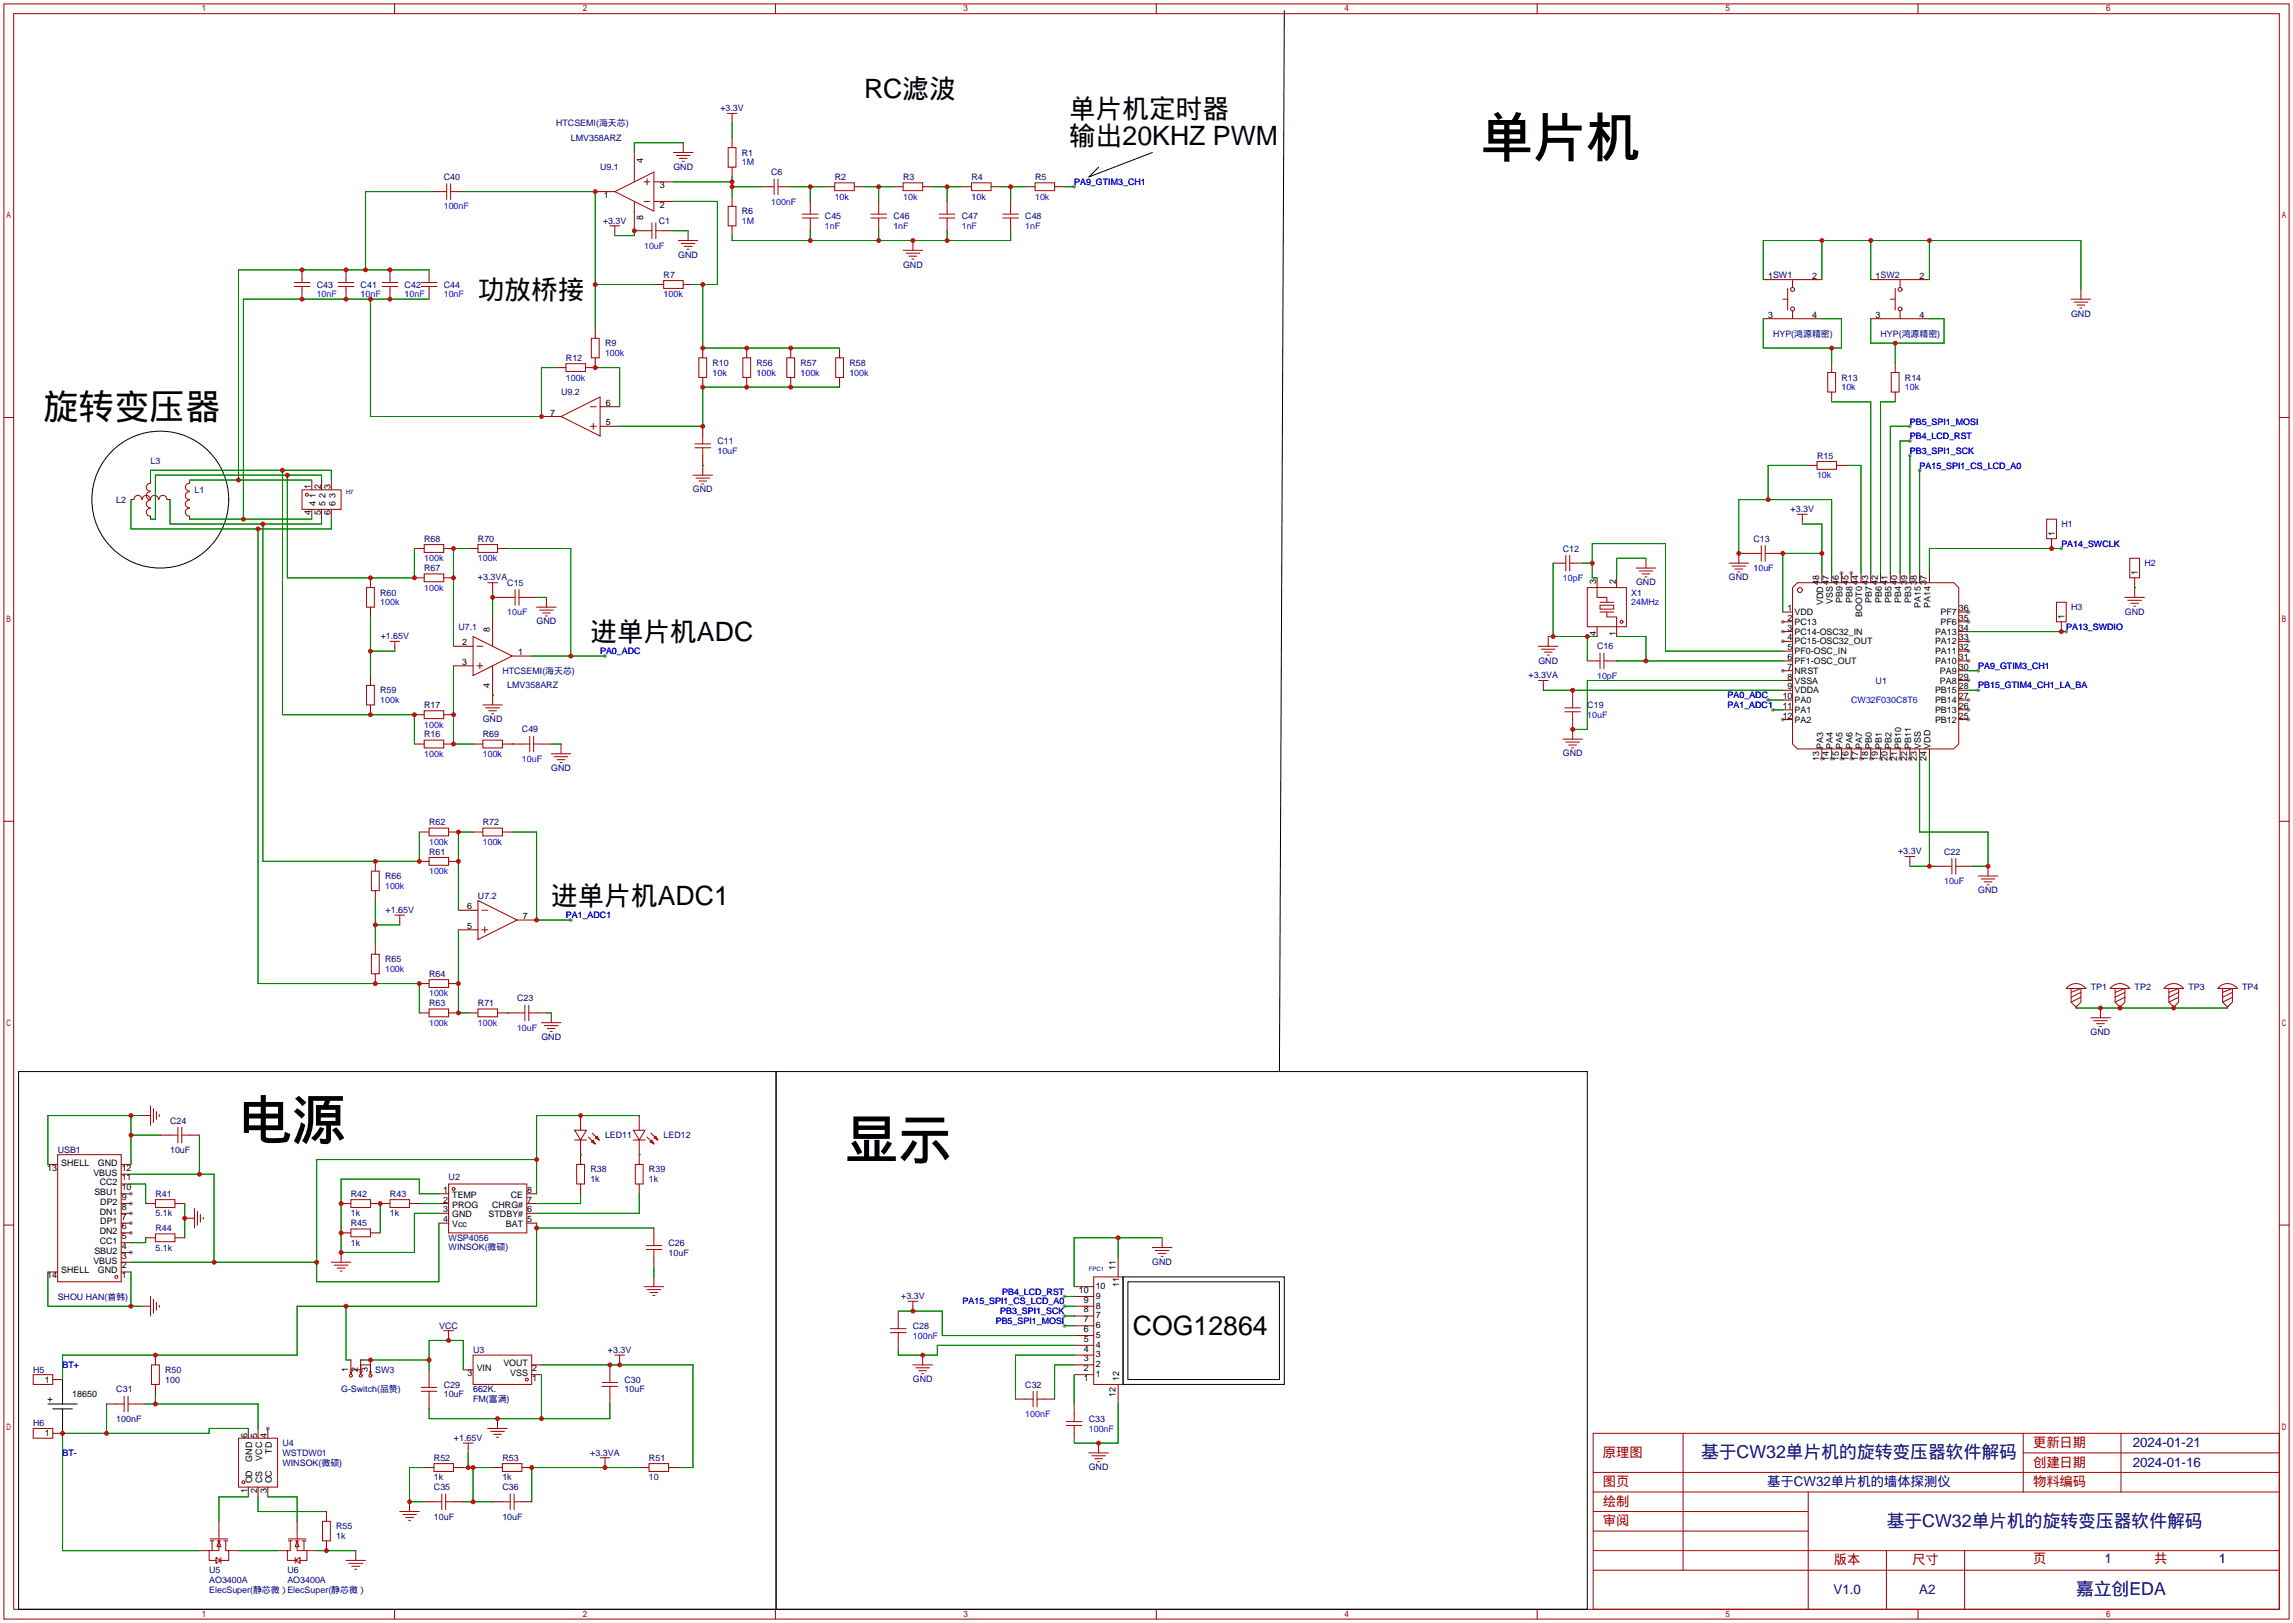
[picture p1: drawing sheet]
<svg xmlns="http://www.w3.org/2000/svg" width="596mm" height="422mm" viewBox="0 0 596 422" stroke-linecap="round" stroke-linejoin="round" font-family="sans-serif">
<defs><g id="words">
<g font-size="13.9">
<text x="384.6" y="40.7">单片机</text>
<text x="62" y="295.9">电源</text>
<text x="219.5" y="301">显示</text>
</g>
<text font-size="9.2" x="11.2" y="108.9">旋转变压器</text>
<g font-size="6.9">
<text x="224.5" y="25.5">RC滤波</text>
<text x="277.9" y="30.6">单片机定时器</text>
<text x="277.9" y="37.5">输出20KHZ PWM</text>
<text x="124.2" y="77.6">功放桥接</text>
<text x="153.4" y="166.5">进单片机ADC</text>
<text x="143.3" y="235.1">进单片机ADC1</text>
<text x="294.4" y="346.8">COG12864</text>
</g>
<g font-size="4.6" fill="#000080">
<text x="442.1" y="378.8">基于CW32单片机的旋转变压器软件解码</text>
<text x="490.3" y="396.6">基于CW32单片机的旋转变压器软件解码</text>
<text x="539.5" y="414.4">嘉立创EDA</text>
</g>
<g font-size="3.5" fill="#a00000">
<text x="528.3" y="375.9">更新日期</text>
<text x="416.6" y="378.5">原理图</text>
<text x="528.3" y="381">创建日期</text>
<text x="416.6" y="386.1">图页</text>
<text x="528.3" y="386.1">物料编码</text>
<text x="416.6" y="391.2">绘制</text>
<text x="416.6" y="396.3">审阅</text>
<text x="476.6" y="406.4">版本</text>
<text x="496.9" y="406.4">尺寸</text>
<text x="528.3" y="406.2">页</text>
<text x="559.8" y="406.2">共</text>
</g>
<g font-size="3.5" fill="#000080">
<text x="554.2" y="375.9">2024-01-21</text>
<text x="554.2" y="381">2024-01-16</text>
<text x="459.2" y="386.1">基于CW32单片机的墙体探测仪</text>
<text x="546.9" y="406.2">1</text>
<text x="576.6" y="406.2">1</text>
<text x="476.5" y="414">V1.0</text>
<text x="498.8" y="414">A2</text>
</g>
<g font-size="2.3" fill="#000080">
<text x="187.2" y="28.9">+3.3V</text>
<text x="144.5" y="32.8">HTCSEMI(海天芯)</text>
<text x="148.3" y="36.6">LMV358ARZ</text>
<text x="192.8" y="40.4">R1</text>
<text x="115.3" y="46.8">C40</text>
<text x="156" y="44.2">U9.1</text>
<text x="175" y="44.1">GND</text>
<text x="200.4" y="45.5">C6</text>
<text x="216.9" y="46.8">R2</text>
<text x="234.7" y="46.8">R3</text>
<text x="252.5" y="46.8">R4</text>
<text x="269" y="46.8">R5</text>
<text x="156.7" y="58.1">+3.3V</text>
<text x="171.2" y="58.2">C1</text>
<text x="192.8" y="55.7">R6</text>
<text x="214.4" y="56.9">C45</text>
<text x="232.2" y="56.9">C46</text>
<text x="249.9" y="56.9">C47</text>
<text x="266.4" y="56.9">C48</text>
<text x="176.3" y="67">GND</text>
<text x="234.7" y="69.5">GND</text>
<text x="82.3" y="74.7">C43</text>
<text x="93.7" y="74.7">C41</text>
<text x="105.2" y="74.7">C42</text>
<text x="115.3" y="74.7">C44</text>
<text x="172.5" y="72.2">R7</text>
<text x="538.2" y="82.2">GND</text>
<text x="157.2" y="90">R9</text>
<text x="460.8" y="87.4">HYP(鸿源精密)</text>
<text x="488.7" y="87.4">HYP(鸿源精密)</text>
<text x="147.1" y="93.8">R12</text>
<text x="185.2" y="95">R10</text>
<text x="196.6" y="95">R56</text>
<text x="208" y="95">R57</text>
<text x="220.7" y="95">R58</text>
<text x="478.5" y="98.9">R13</text>
<text x="495" y="98.9">R14</text>
<text x="145.8" y="102.7">U9.2</text>
<text x="186.4" y="115.4">C11</text>
<text x="472.2" y="119.2">R15</text>
<text x="39.1" y="120.4">L3</text>
<text x="30.2" y="130.6">L2</text>
<text x="50.5" y="128.1">L1</text>
<text x="180.1" y="127.9">GND</text>
<text x="465.3" y="133">+3.3V</text>
<text x="535.7" y="137">H1</text>
<text x="110.2" y="140.8">R68</text>
<text x="124.2" y="140.8">R70</text>
<text x="406.1" y="143.3">C12</text>
<text x="455.7" y="140.8">C13</text>
<text x="110.2" y="148.4">R67</text>
<text x="557.3" y="147.1">H2</text>
<text x="98.8" y="154.7">R60</text>
<text x="124.2" y="150.8">+3.3VA</text>
<text x="131.8" y="152.2">C15</text>
<text x="423.9" y="154.7">X1</text>
<text x="425.2" y="152.1">GND</text>
<text x="449.3" y="150.8">GND</text>
<text x="538.2" y="158.5">H3</text>
<text x="552.2" y="159.7">GND</text>
<text x="98.9" y="166">+1.65V</text>
<text x="119.1" y="163.6">U7.1</text>
<text x="139.4" y="162.2">GND</text>
<text x="399.8" y="172.4">GND</text>
<text x="415" y="168.7">C16</text>
<text x="130.6" y="175.1">HTCSEMI(海天芯)</text>
<text x="131.8" y="178.9">LMV358ARZ</text>
<text x="397.2" y="176.2">+3.3VA</text>
<text x="487.4" y="177.6">U1</text>
<text x="98.8" y="180.1">R59</text>
<text x="110.2" y="183.9">R17</text>
<text x="412.5" y="183.9">C19</text>
<text x="110.2" y="191.6">R16</text>
<text x="125.5" y="187.6">GND</text>
<text x="125.5" y="191.6">R69</text>
<text x="135.6" y="190.3">C49</text>
<text x="406.1" y="196.5">GND</text>
<text x="143.2" y="200.3">GND</text>
<text x="111.5" y="214.4">R62</text>
<text x="125.5" y="214.4">R72</text>
<text x="493.3" y="221.9">+3.3V</text>
<text x="111.5" y="222">R61</text>
<text x="505.2" y="222">C22</text>
<text x="100.1" y="228.4">R66</text>
<text x="124.2" y="233.5">U7.2</text>
<text x="514.1" y="232.1">GND</text>
<text x="100.2" y="237.2">+1.65V</text>
<text x="100.1" y="250">R65</text>
<text x="111.5" y="253.8">R64</text>
<text x="543.3" y="257.1">TP1</text>
<text x="554.7" y="257.1">TP2</text>
<text x="568.7" y="257.1">TP3</text>
<text x="582.7" y="257.1">TP4</text>
<text x="111.5" y="261.4">R63</text>
<text x="124.2" y="261.4">R71</text>
<text x="134.4" y="260.1">C23</text>
<text x="543.3" y="268.9">GND</text>
<text x="140.7" y="270.2">GND</text>
<text x="44.2" y="291.9">C24</text>
<text x="15" y="299.5">USB1</text>
<text x="44.2" y="299.5">10uF</text>
<text x="157.2" y="295.7">LED11</text>
<text x="172.5" y="295.7">LED12</text>
<text x="153.4" y="304.6">R38</text>
<text x="168.7" y="304.6">R39</text>
<text x="40.4" y="310.9">R41</text>
<text x="91.2" y="310.9">R42</text>
<text x="101.3" y="310.9">R43</text>
<text x="116.6" y="306.6">U2</text>
<text x="153.4" y="307.1">1k</text>
<text x="168.7" y="307.1">1k</text>
<text x="40.4" y="316">5.1k</text>
<text x="91.2" y="316">1k</text>
<text x="101.3" y="316">1k</text>
<text x="40.4" y="319.8">R44</text>
<text x="91.2" y="318.6">R45</text>
<text x="91.2" y="323.6">1k</text>
<text x="116.6" y="322.3">WSP4056</text>
<text x="173.7" y="323.6">C26</text>
<text x="40.4" y="324.9">5.1k</text>
<text x="116.6" y="324.8">WINSOK(微硕)</text>
<text x="173.7" y="326.2">10uF</text>
<text x="299.4" y="328.6">GND</text>
<text x="15" y="337.6">SHOU HAN(首韩)</text>
<text x="234.2" y="337.5">+3.3V</text>
<text x="114.1" y="345.2">VCC</text>
<text x="237.2" y="345.2">C28</text>
<text x="122.9" y="351.6">U3</text>
<text x="158" y="351.5">+3.3V</text>
<text x="8.6" y="356.6">H5</text>
<text x="42.9" y="356.7">R50</text>
<text x="42.9" y="359.2">100</text>
<text x="97.5" y="356.7">SW3</text>
<text x="162.3" y="359.2">C30</text>
<text x="237.2" y="359.1">GND</text>
<text x="30.2" y="361.7">C31</text>
<text x="88.6" y="361.7">G-Switch(品赞)</text>
<text x="115.3" y="360.5">C29</text>
<text x="115.3" y="363">10uF</text>
<text x="122.9" y="364.3">FM(富满)</text>
<text x="122.9" y="361.7">662K.</text>
<text x="162.3" y="361.7">10uF</text>
<text x="266.4" y="360.5">C32</text>
<text x="8.6" y="370.6">H6</text>
<text x="30.2" y="369.4">100nF</text>
<text x="283" y="369.4">C33</text>
<text x="73.4" y="375.6">U4</text>
<text x="118" y="374.3">+1.65V</text>
<text x="73.4" y="380.7">WINSOK(微硕)</text>
<text x="73.4" y="378.2">WSTDW01</text>
<text x="112.8" y="379.5">R52</text>
<text x="130.6" y="379.5">R53</text>
<text x="153.4" y="378.1">+3.3VA</text>
<text x="168.7" y="379.5">R51</text>
<text x="282.9" y="381.9">GND</text>
<text x="112.8" y="387.1">C35</text>
<text x="112.8" y="384.6">1k</text>
<text x="130.6" y="387.1">C36</text>
<text x="130.6" y="384.6">1k</text>
<text x="168.7" y="384.6">10</text>
<text x="112.8" y="394.8">10uF</text>
<text x="130.6" y="394.8">10uF</text>
<text x="87.4" y="397.3">R55</text>
<text x="87.4" y="399.8">1k</text>
<text x="54.4" y="413.7">ElecSuper(静芯微）ElecSuper(静芯微）</text>
<text x="54.4" y="411.2">AO3400A</text>
<text x="54.4" y="408.7">U5</text>
<text x="74.7" y="411.2">AO3400A</text>
<text x="74.7" y="408.7">U6</text>
</g>
<g font-size="2.3">
<text x="167.2" y="42.5" transform="rotate(-90 167.2 42.5)">4</text>
<text x="157" y="51.4">1</text>
<text x="171.4" y="48.9">3</text>
<text x="171.4" y="53.9">2</text>
<text x="167.2" y="57.2" transform="rotate(-90 167.2 57.2)">8</text>
<text x="459.5" y="72.4">1SW1</text>
<text x="470.9" y="72.4">2</text>
<text x="487.4" y="72.4">1SW2</text>
<text x="498.9" y="72.4">2</text>
<text x="459.5" y="82.6">3</text>
<text x="470.9" y="82.6">4</text>
<text x="487.4" y="82.6">3</text>
<text x="498.9" y="82.6">4</text>
<text x="143" y="108">7</text>
<text x="157.5" y="105.4">6</text>
<text x="157.5" y="110.5">5</text>
<text x="80.8" y="127.1" transform="rotate(-90 80.8 127.1)">1</text>
<text x="82.1" y="131.4" transform="rotate(-90 82.1 131.4)">4</text>
<text x="82.1" y="129.5" transform="rotate(-90 82.1 129.5)">1</text>
<text x="83.3" y="127.1" transform="rotate(-90 83.3 127.1)">2</text>
<text x="84.6" y="131.4" transform="rotate(-90 84.6 131.4)">5</text>
<text x="84.6" y="129.5" transform="rotate(-90 84.6 129.5)">2</text>
<text x="85.9" y="127.1" transform="rotate(-90 85.9 127.1)">3</text>
<text x="87.1" y="131.4" transform="rotate(-90 87.1 131.4)">6</text>
<text x="87.1" y="129.5" transform="rotate(-90 87.1 129.5)">3</text>
<text x="80.8" y="133.7" transform="rotate(-90 80.8 133.7)">4</text>
<text x="83.3" y="133.7" transform="rotate(-90 83.3 133.7)">5</text>
<text x="85.9" y="133.7" transform="rotate(-90 85.9 133.7)">6</text>
<text x="534" y="139.2" transform="rotate(-90 534 139.2)">1</text>
<text x="555.5" y="149.4" transform="rotate(-90 555.5 149.4)">1</text>
<text x="414.8" y="151.6" transform="rotate(-90 414.8 151.6)">3</text>
<text x="419.9" y="151.6" transform="rotate(-90 419.9 151.6)">2</text>
<text x="472.7" y="151.9" transform="rotate(-90 472.7 151.9)">48</text>
<text x="475.3" y="151.9" transform="rotate(-90 475.3 151.9)">47</text>
<text x="477.8" y="151.9" transform="rotate(-90 477.8 151.9)">46</text>
<text x="480.4" y="151.9" transform="rotate(-90 480.4 151.9)">45</text>
<text x="482.9" y="151.9" transform="rotate(-90 482.9 151.9)">44</text>
<text x="485.4" y="151.9" transform="rotate(-90 485.4 151.9)">43</text>
<text x="488" y="151.9" transform="rotate(-90 488 151.9)">42</text>
<text x="490.5" y="151.9" transform="rotate(-90 490.5 151.9)">41</text>
<text x="493.1" y="151.9" transform="rotate(-90 493.1 151.9)">40</text>
<text x="495.6" y="151.9" transform="rotate(-90 495.6 151.9)">39</text>
<text x="498.1" y="151.9" transform="rotate(-90 498.1 151.9)">38</text>
<text x="500.7" y="151.9" transform="rotate(-90 500.7 151.9)">37</text>
<text x="464.6" y="161.3">2</text>
<text x="464.6" y="158.8">1</text>
<text x="466.3" y="159.8">VDD</text>
<text x="473.8" y="157.3" transform="rotate(-90 473.8 157.3)">VDD</text>
<text x="476.3" y="157" transform="rotate(-90 476.3 157)">VSS</text>
<text x="478.8" y="156.7" transform="rotate(-90 478.8 156.7)">PB9</text>
<text x="481.4" y="156.7" transform="rotate(-90 481.4 156.7)">PB8</text>
<text x="483.9" y="160.2" transform="rotate(-90 483.9 160.2)">BOOT0</text>
<text x="486.5" y="156.7" transform="rotate(-90 486.5 156.7)">PB7</text>
<text x="489" y="156.7" transform="rotate(-90 489 156.7)">PB6</text>
<text x="491.5" y="156.7" transform="rotate(-90 491.5 156.7)">PB5</text>
<text x="494.1" y="156.7" transform="rotate(-90 494.1 156.7)">PB4</text>
<text x="496.6" y="156.7" transform="rotate(-90 496.6 156.7)">PB3</text>
<text x="499.2" y="158" transform="rotate(-90 499.2 158)">PA15</text>
<text x="501.7" y="158" transform="rotate(-90 501.7 158)">PA14</text>
<text x="504.3" y="159.8">PF7</text>
<text x="509" y="158.8">36</text>
<text x="509" y="161.3">35</text>
<text x="536.5" y="160.8" transform="rotate(-90 536.5 160.8)">1</text>
<text x="120.1" y="167.7">2</text>
<text x="127.3" y="164.3" transform="rotate(-90 127.3 164.3)">8</text>
<text x="414.8" y="165.1" transform="rotate(-90 414.8 165.1)">4</text>
<text x="419.9" y="165.1" transform="rotate(-90 419.9 165.1)">1</text>
<text x="464.6" y="166.4">4</text>
<text x="464.6" y="163.9">3</text>
<text x="466.3" y="167.4">PC15-OSC32_OUT</text>
<text x="466.3" y="164.9">PC14-OSC32_IN</text>
<text x="466.3" y="162.3">PC13</text>
<text x="502.9" y="164.9">PA13</text>
<text x="502.9" y="167.4">PA12</text>
<text x="504.3" y="162.3">PF6</text>
<text x="509" y="163.9">34</text>
<text x="509" y="166.4">33</text>
<text x="120.1" y="172.7">3</text>
<text x="134.6" y="170.2">1</text>
<text x="464.6" y="171.5">6</text>
<text x="464.6" y="168.9">5</text>
<text x="466.3" y="172.5">PF1-OSC_OUT</text>
<text x="466.3" y="170">PF0-OSC_IN</text>
<text x="502.9" y="170">PA11</text>
<text x="502.9" y="172.5">PA10</text>
<text x="509" y="168.9">32</text>
<text x="509" y="171.5">31</text>
<text x="127.3" y="178.8" transform="rotate(-90 127.3 178.8)">4</text>
<text x="464.6" y="179.1">9</text>
<text x="464.6" y="176.6">8</text>
<text x="464.6" y="174">7</text>
<text x="466.3" y="177.6">VSSA</text>
<text x="466.3" y="175">NRST</text>
<text x="504.1" y="175">PA9</text>
<text x="504.1" y="177.6">PA8</text>
<text x="509" y="174">30</text>
<text x="509" y="176.6">29</text>
<text x="509" y="179.1">28</text>
<text x="463.3" y="184.2">11</text>
<text x="463.3" y="181.6">10</text>
<text x="466.3" y="185.2">PA1</text>
<text x="466.3" y="182.7">PA0</text>
<text x="466.3" y="180.1">VDDA</text>
<text x="502.9" y="180.1">PB15</text>
<text x="502.9" y="182.7">PB14</text>
<text x="502.9" y="185.2">PB13</text>
<text x="509" y="181.6">27</text>
<text x="509" y="184.2">26</text>
<text x="463.3" y="186.7">12</text>
<text x="466.3" y="187.7">PA2</text>
<text x="502.9" y="187.7">PB12</text>
<text x="509" y="186.7">25</text>
<text x="472.7" y="197.6" transform="rotate(-90 472.7 197.6)">13</text>
<text x="473.8" y="194.5" transform="rotate(-90 473.8 194.5)">PA3</text>
<text x="475.3" y="197.6" transform="rotate(-90 475.3 197.6)">14</text>
<text x="476.3" y="194.5" transform="rotate(-90 476.3 194.5)">PA4</text>
<text x="477.8" y="197.6" transform="rotate(-90 477.8 197.6)">15</text>
<text x="478.8" y="194.5" transform="rotate(-90 478.8 194.5)">PA5</text>
<text x="480.4" y="197.6" transform="rotate(-90 480.4 197.6)">16</text>
<text x="481.4" y="194.5" transform="rotate(-90 481.4 194.5)">PA6</text>
<text x="482.9" y="197.6" transform="rotate(-90 482.9 197.6)">17</text>
<text x="483.9" y="194.5" transform="rotate(-90 483.9 194.5)">PA7</text>
<text x="485.4" y="197.6" transform="rotate(-90 485.4 197.6)">18</text>
<text x="486.5" y="194.5" transform="rotate(-90 486.5 194.5)">PB0</text>
<text x="488" y="197.6" transform="rotate(-90 488 197.6)">19</text>
<text x="489" y="194.5" transform="rotate(-90 489 194.5)">PB1</text>
<text x="490.5" y="197.6" transform="rotate(-90 490.5 197.6)">20</text>
<text x="491.5" y="194.5" transform="rotate(-90 491.5 194.5)">PB2</text>
<text x="493.1" y="197.6" transform="rotate(-90 493.1 197.6)">21</text>
<text x="494.1" y="194.5" transform="rotate(-90 494.1 194.5)">PB10</text>
<text x="495.6" y="197.6" transform="rotate(-90 495.6 197.6)">22</text>
<text x="496.6" y="194.5" transform="rotate(-90 496.6 194.5)">PB11</text>
<text x="498.1" y="197.6" transform="rotate(-90 498.1 197.6)">23</text>
<text x="499.2" y="194.5" transform="rotate(-90 499.2 194.5)">VSS</text>
<text x="500.7" y="197.6" transform="rotate(-90 500.7 197.6)">24</text>
<text x="501.7" y="194.5" transform="rotate(-90 501.7 194.5)">VDD</text>
<text x="121.4" y="236.2">6</text>
<text x="135.9" y="238.8">7</text>
<text x="121.4" y="241.3">5</text>
<text x="12.3" y="304.1">13</text>
<text x="15.9" y="302.9">SHELL</text>
<text x="24.3" y="305.4">VBUS</text>
<text x="25.4" y="302.9">GND</text>
<text x="31.6" y="304.1">12</text>
<text x="24.5" y="310.5">SBU1</text>
<text x="25.9" y="307.9">CC2</text>
<text x="31.6" y="311.7">9</text>
<text x="31.6" y="309.2">10</text>
<text x="31.6" y="306.7">11</text>
<text x="115.2" y="309.9">1</text>
<text x="117.5" y="311.2">TEMP</text>
<text x="132.8" y="311.2">CE</text>
<text x="137" y="309.9">8</text>
<text x="25.9" y="315.6">DN1</text>
<text x="26.1" y="313">DP2</text>
<text x="31.6" y="316.8">7</text>
<text x="31.6" y="314.3">8</text>
<text x="115.2" y="312.4">2</text>
<text x="115.2" y="315">3</text>
<text x="115.2" y="317.5">4</text>
<text x="117.5" y="313.7">PROG</text>
<text x="117.5" y="316.3">GND</text>
<text x="127" y="316.3">STDBY#</text>
<text x="127.9" y="313.7">CHRG#</text>
<text x="137" y="317.5">5</text>
<text x="137" y="315">6</text>
<text x="137" y="312.4">7</text>
<text x="25.9" y="323.2">CC1</text>
<text x="25.9" y="320.6">DN2</text>
<text x="26.1" y="318.1">DP1</text>
<text x="31.6" y="321.9">5</text>
<text x="31.6" y="319.4">6</text>
<text x="117.5" y="318.8">Vcc</text>
<text x="131.5" y="318.8">BAT</text>
<text x="24.3" y="328.3">VBUS</text>
<text x="24.5" y="325.7">SBU2</text>
<text x="31.6" y="329.5">2</text>
<text x="31.6" y="327">3</text>
<text x="31.6" y="324.4">4</text>
<text x="289.9" y="330" transform="rotate(-90 289.9 330)">11</text>
<text x="12.3" y="332.1">14</text>
<text x="15.9" y="330.8">SHELL</text>
<text x="25.4" y="330.8">GND</text>
<text x="31.6" y="332.1">1</text>
<text x="280.4" y="335.9">10</text>
<text x="284.7" y="334.9">10</text>
<text x="290.9" y="334.3" transform="rotate(-90 290.9 334.3)">11</text>
<text x="281.7" y="341">8</text>
<text x="281.7" y="338.4">9</text>
<text x="284.7" y="339.9">8</text>
<text x="284.7" y="337.4">9</text>
<text x="281.7" y="346">6</text>
<text x="281.7" y="343.5">7</text>
<text x="284.7" y="347.6">5</text>
<text x="284.7" y="345">6</text>
<text x="284.7" y="342.5">7</text>
<text x="281.7" y="353.7">3</text>
<text x="281.7" y="351.1">4</text>
<text x="281.7" y="348.6">5</text>
<text x="284.7" y="352.6">3</text>
<text x="284.7" y="350.1">4</text>
<text x="11.7" y="359.2">1</text>
<text x="90.5" y="356.3" transform="rotate(-90 90.5 356.3)">1</text>
<text x="93" y="356.3" transform="rotate(-90 93 356.3)">2</text>
<text x="95.5" y="356.3" transform="rotate(-90 95.5 356.3)">3</text>
<text x="121.5" y="357.5">3</text>
<text x="123.9" y="356.2">VIN</text>
<text x="130.8" y="354.9">VOUT</text>
<text x="132.6" y="357.5">VSS</text>
<text x="138.3" y="358.7">1</text>
<text x="138.3" y="356.2">2</text>
<text x="281.7" y="358.7">1</text>
<text x="281.7" y="356.2">2</text>
<text x="284.7" y="357.7">1</text>
<text x="284.7" y="355.2">2</text>
<text x="290.9" y="358.7" transform="rotate(-90 290.9 358.7)">12</text>
<text x="12.4" y="364.3">+</text>
<text x="18.8" y="363">18650</text>
<text x="289.9" y="363" transform="rotate(-90 289.9 363)">12</text>
<text x="11.7" y="373.2">1</text>
<text x="64.3" y="373.5" transform="rotate(-90 64.3 373.5)">6</text>
<text x="66.8" y="373.5" transform="rotate(-90 66.8 373.5)">5</text>
<text x="69.4" y="373.5" transform="rotate(-90 69.4 373.5)">4</text>
<text x="70.6" y="377.7" transform="rotate(-90 70.6 377.7)">TD</text>
<text x="65.6" y="379.7" transform="rotate(-90 65.6 379.7)">GND</text>
<text x="68.1" y="379.4" transform="rotate(-90 68.1 379.4)">VCC</text>
<text x="64.3" y="387.7" transform="rotate(-90 64.3 387.7)">1</text>
<text x="65.6" y="385.4" transform="rotate(-90 65.6 385.4)">OD</text>
<text x="66.8" y="387.7" transform="rotate(-90 66.8 387.7)">2</text>
<text x="68.1" y="385.4" transform="rotate(-90 68.1 385.4)">CS</text>
<text x="69.4" y="387.7" transform="rotate(-90 69.4 387.7)">3</text>
<text x="70.6" y="385.4" transform="rotate(-90 70.6 385.4)">OC</text>
</g>
<g font-size="2.3" fill="#00f">
<text x="192.8" y="43">1M</text>
<text x="200.4" y="53.1">100nF</text>
<text x="216.9" y="51.9">10k</text>
<text x="234.7" y="51.9">10k</text>
<text x="252.5" y="51.9">10k</text>
<text x="269" y="51.9">10k</text>
<text x="279.1" y="48.1">PA9_GTIM3_CH1</text>
<text x="115.3" y="54.4">100nF</text>
<text x="192.8" y="58.2">1M</text>
<text x="214.4" y="59.5">1nF</text>
<text x="232.2" y="59.5">1nF</text>
<text x="249.9" y="59.5">1nF</text>
<text x="266.4" y="59.5">1nF</text>
<text x="167.4" y="64.6">10uF</text>
<text x="82.3" y="77.3">10nF</text>
<text x="93.7" y="77.3">10nF</text>
<text x="105.2" y="77.3">10nF</text>
<text x="115.3" y="77.3">10nF</text>
<text x="172.5" y="77.3">100k</text>
<text x="157.2" y="92.5">100k</text>
<text x="147.1" y="98.9">100k</text>
<text x="185.2" y="97.6">10k</text>
<text x="196.6" y="97.6">100k</text>
<text x="208" y="97.6">100k</text>
<text x="220.7" y="97.6">100k</text>
<text x="478.5" y="101.4">10k</text>
<text x="495" y="101.4">10k</text>
<text x="496.3" y="110.3">PB5_SPI1_MOSI</text>
<text x="186.4" y="117.9">10uF</text>
<text x="496.3" y="117.9">PB3_SPI1_SCK</text>
<text x="496.3" y="114.1">PB4_LCD_RST</text>
<text x="472.2" y="124.3">10k</text>
<text x="498.9" y="121.7">PA15_SPI1_CS_LCD_A0</text>
<text x="535.7" y="142">PA14_SWCLK</text>
<text x="110.2" y="145.8">100k</text>
<text x="124.2" y="145.8">100k</text>
<text x="455.7" y="148.4">10uF</text>
<text x="110.2" y="153.5">100k</text>
<text x="406.1" y="150.9">10pF</text>
<text x="98.8" y="157.3">100k</text>
<text x="131.8" y="159.8">10uF</text>
<text x="423.9" y="157.3">24MHz</text>
<text x="537" y="163.6">PA13_SWDIO</text>
<text x="156" y="170">PA0_ADC</text>
<text x="514.1" y="173.8">PA9_GTIM3_CH1</text>
<text x="415" y="176.3">10pF</text>
<text x="514.1" y="178.9">PB15_GTIM4_CH1_LA_BA</text>
<text x="98.8" y="182.7">100k</text>
<text x="448.9" y="183.9">PA1_ADC1</text>
<text x="449" y="181.4">PA0_ADC</text>
<text x="481.1" y="182.7">CW32F030C8T6</text>
<text x="110.2" y="189">100k</text>
<text x="412.5" y="186.5">10uF</text>
<text x="110.2" y="196.6">100k</text>
<text x="125.5" y="196.6">100k</text>
<text x="135.6" y="197.9">10uF</text>
<text x="111.5" y="219.5">100k</text>
<text x="125.5" y="219.5">100k</text>
<text x="111.5" y="227.1">100k</text>
<text x="100.1" y="230.9">100k</text>
<text x="505.2" y="229.7">10uF</text>
<text x="147.1" y="238.6">PA1_ADC1</text>
<text x="100.1" y="252.5">100k</text>
<text x="111.5" y="258.9">100k</text>
<text x="111.5" y="266.5">100k</text>
<text x="124.2" y="266.5">100k</text>
<text x="134.4" y="267.8">10uF</text>
<text x="250.2" y="338.9">PA15_SPI1_CS_LCD_A0</text>
<text x="259.9" y="341.4">PB3_SPI1_SCK</text>
<text x="260.4" y="336.3">PB4_LCD_RST</text>
<text x="237.2" y="347.8">100nF</text>
<text x="258.8" y="344">PB5_SPI1_MOSI</text>
<text x="16.3" y="355.4">BT+</text>
<text x="266.4" y="368.1">100nF</text>
<text x="283" y="371.9">100nF</text>
<text x="16.3" y="378.3">BT-</text>
</g>
<g font-size="1.6" fill="#000080">
<text x="89.9" y="128.2">H7</text>
<text x="283" y="330.1">FPC1</text>
</g>
</g></defs>
<g fill="#999">
<circle cx="69.6" cy="371.1" r=".51"/>
<circle cx="34" cy="325.4" r=".51"/>
<circle cx="34" cy="320.3" r=".51"/>
<circle cx="34" cy="317.8" r=".51"/>
<circle cx="34" cy="315.2" r=".51"/>
<circle cx="34" cy="312.7" r=".51"/>
<circle cx="34" cy="310.1" r=".51"/>
<circle cx="463.3" cy="186.9" r=".51"/>
<circle cx="463.3" cy="174.2" r=".51"/>
<circle cx="463.3" cy="166.6" r=".51"/>
<circle cx="463.3" cy="164.1" r=".51"/>
<circle cx="463.3" cy="161.5" r=".51"/>
<circle cx="478.5" cy="148.8" r=".51"/>
<circle cx="481.1" cy="148.8" r=".51"/>
<circle cx="511.6" cy="159" r=".51"/>
<circle cx="511.6" cy="161.5" r=".51"/>
<circle cx="511.6" cy="166.6" r=".51"/>
<circle cx="511.6" cy="169.2" r=".51"/>
<circle cx="511.6" cy="171.7" r=".51"/>
<circle cx="511.6" cy="176.8" r=".51"/>
<circle cx="511.6" cy="181.9" r=".51"/>
<circle cx="511.6" cy="184.4" r=".51"/>
<circle cx="511.6" cy="186.9" r=".51"/>
<circle cx="496.3" cy="197.1" r=".51"/>
<circle cx="493.8" cy="197.1" r=".51"/>
<circle cx="491.2" cy="197.1" r=".51"/>
<circle cx="488.7" cy="197.1" r=".51"/>
<circle cx="486.2" cy="197.1" r=".51"/>
<circle cx="483.6" cy="197.1" r=".51"/>
<circle cx="481.1" cy="197.1" r=".51"/>
<circle cx="478.5" cy="197.1" r=".51"/>
<circle cx="476" cy="197.1" r=".51"/>
<circle cx="473.5" cy="197.1" r=".51"/>
<circle cx="537" cy="164.1" r=".51"/>
<circle cx="535.7" cy="142.5" r=".51"/>
<circle cx="496.3" cy="118.4" r=".51"/>
<circle cx="498.9" cy="122.2" r=".51"/>
<circle cx="496.3" cy="110.7" r=".51"/>
<circle cx="459.5" cy="181.9" r=".51"/>
<circle cx="496.3" cy="114.6" r=".51"/>
<circle cx="276.6" cy="336.8" r=".51"/>
<circle cx="276.6" cy="339.3" r=".51"/>
<circle cx="276.6" cy="341.9" r=".51"/>
<circle cx="276.6" cy="344.4" r=".51"/>
<circle cx="514.1" cy="174.2" r=".51"/>
<circle cx="279.1" cy="48.5" r=".51"/>
<circle cx="157.2" cy="170.4" r=".51"/>
<circle cx="514.1" cy="179.3" r=".51"/>
<circle cx="148.3" cy="239" r=".51"/>
<circle cx="460.8" cy="184.4" r=".51"/>
</g>
<g fill="none" stroke="#a10000" stroke-width=".26">
<path d="M1 1h593.9v419.6h-593.9zM3.6 3.6h588.7v414.5h-588.7zM102.5 1v2.6M201.5 1v2.6M300.5 1v2.6M399.5 1v2.6M498.4 1v2.6M175 39.6h5.1M189 29.5h2.5M189.2 38.4h2.1v5h-2.1zM190.2 29.5v1.2M115.3 49.8h.8"/>
<path d="M116.1 47.8v4M117.1 47.8v4M117.1 49.8h.8M158.5 58.7h2.5M159.8 49.8l10.1-5.1v10.2zM159.8 58.7v1.2M164.8 44.7v2.5M164.8 52.3v2.6M167.4 52.3h1.5M167.4 47.2h1.5M167.4 59.9h2M168.1 46.5v1.5"/>
<path d="M169.4 57.9v4.1M170.4 57.9v4.1M170.4 59.9h2.1M175.8 40.4h3.5M176.5 41.1h2.1M177.3 41.9h.5M189.2 53.6h2.1v5.1h-2.1zM200.4 48.5h.8M201.2 46.5v4M202.2 46.5v4M202.2 48.5h.7M208.5 56.6h4.1"/>
<path d="M208.5 55.6h4.1M210.6 54.9v.7M210.6 56.6v.8M216.9 47.5h5.1v2h-5.1zM226.3 56.6h4.1M226.3 55.6h4.1M228.3 54.9v.7M228.3 56.6v.8M234.7 47.5h5.1v2h-5.1zM244.1 56.6h4.1M244.1 55.6h4.1M246.1 54.9v.7"/>
<path d="M246.1 56.6v.8M252.5 47.5h5.1v2h-5.1zM260.6 56.6h4.1M260.6 55.6h4.1M262.6 54.9v.7M262.6 56.6v.8M269 47.5h5.1v2h-5.1zM76.5 74.4h4M76.5 73.4h4M78.5 72.6v.8M78.5 74.4v.8M87.9 74.4h4"/>
<path d="M87.9 73.4h4M89.9 72.6v.8M89.9 74.4v.8M99.3 74.4h4.1M99.3 73.4h4.1M101.3 72.6v.8M101.3 74.4v.8M109.5 74.4h4M109.5 73.4h4M111.5 72.6v.8M111.5 74.4v.8M172.5 72.9h5v2h-5z"/>
<path d="M176.3 62.5h5.1M177 63.2h3.6M177.8 64h2M178.6 64.8h.5M234.7 65h5.1M235.5 65.8h3.5M236.2 66.5h2.1M237 67.3h.5M460.8 72.6h10.1M463.3 77.7h1.3M464.6 74.9v5.6M465.8 72.6v2.1"/>
<path d="M488.7 72.6h10.2M491.2 77.7h1.3M492.5 74.9v5.6M493.8 72.6v2.1M538.2 77.7h5.1M539 78.5h3.5M539.8 79.2h2M147.1 94.5h5v2h-5zM153.7 87.9h2v5.1h-2zM181.6 93h2v5h-2zM193 93h2.1v5h-2.1zM204.5 93h2v5h-2z"/>
<path d="M217.2 93h2v5h-2zM460.8 82.8h10.1M465.8 80.8v2M475 96.8h2v5.1h-2zM488.7 82.8h10.2M491.5 96.8h2v5.1h-2zM493.8 80.8v2M540.5 80h.5M1 108.5h2.6M145.8 108.2l10.2-5.1v10.2zM153.4 105.7h1.5M153.4 110.7h1.5"/>
<path d="M154.2 110v1.5M180.6 115.3h4.1M180.6 116.3h4.1M182.6 113.3v2M182.6 116.3v2.1M472.2 119.9h5.1v2h-5.1zM592.3 108.5h2.6M34.8 129.8a1.01 1.01 0 0 1 1-1.1 1.01 1.01 0 0 1 1.1 1.1M37 129.8a1.01 1.01 0 0 1 1-1.1 1.01 1.01 0 0 1 1 1.1M39.1 127.8a1.02 1.02 0 0 0-1.1 1 1.02 1.02 0 0 0 1.1 1 1.01 1.01 0 0 1 1-1.1 1.01 1.01 0 0 1 1.1 1.1M39.1 132.1a1.01 1.01 0 0 0-1.1 1 1.01 1.01 0 0 0 1.1 1M39.1 129.9a1.01 1.01 0 0 0-1.1 1 1.01 1.01 0 0 0 1.1 1"/>
<path d="M39.1 125.6a1.01 1.01 0 0 0-1.1 1 1.01 1.01 0 0 0 1.1 1M41.3 129.8a1.01 1.01 0 0 1 1-1.1 1.01 1.01 0 0 1 1 1.1M49.3 132.1a1.01 1.01 0 0 0-1.1 1 1.01 1.01 0 0 0 1.1 1M49.3 129.9a1.01 1.01 0 0 0-1.1 1 1.01 1.01 0 0 0 1.1 1M49.3 127.8a1.01 1.01 0 0 0-1.1 1 1.01 1.01 0 0 0 1.1 1M49.3 125.6a1.01 1.01 0 0 0-1.1 1 1.01 1.01 0 0 0 1.1 1M78.5 127.3h10.1v5h-10.1zM180.1 123.4h5.1M180.8 124.2h3.6M181.6 125h2M182.4 125.7h.5M467.1 133.6h2.5"/>
<path d="M468.4 133.6v1.3M531.9 134.9h2.5v5.1h-2.5zM95.2 152.7h2.1v5h-2.1zM110.2 149.1h5.1v2h-5.1zM110.2 141.5h5.1v2h-5.1zM124.2 141.5h5.1v2h-5.1zM126.7 151.4h2.6M128 151.4v1.3M131.8 155.2h2.1M133.9 153.2v4M134.9 155.2h2M134.9 153.2v4"/>
<path d="M139.4 157.7h5.1M140.2 158.5h3.6M141 159.3h2M406.1 146.3h.8M406.9 144.3v4M407.9 146.3h.8M407.9 144.3v4M412.5 152.7h10.2v10.1h-10.2zM415 152.7v2.5h2.6v1.3M415.8 157.2h3.6v1h-3.6zM415.8 159h3.6M415.8 156.5h3.6"/>
<path d="M417.6 159v1.3h2.5v2.5M425.2 147.6h5.1M426 148.3h3.5M426.7 149.1h2.1M427.5 149.9h.5M449.3 146.3h5.1M450.1 147.1h3.5M450.8 147.8h2.1M451.6 148.6h.5M455.7 143.8h2M457.7 141.7v4.1M458.7 143.8h2.1"/>
<path d="M458.7 141.7v4.1M467.1 151.4h40.6l1.3 1.3v40.6l-1.3 1.3h-40.6l-1.3-1.3v-40.6zM534.4 156.5h2.6v5h-2.6zM552.2 155.2h5.1M553 156h3.5M553.5 145h2.5v5.1h-2.5zM553.7 156.7h2.1M554.5 157.5h.5M95.2 178.1h2.1v5h-2.1zM101.3 166.6h2.6M102.6 166.6v1.3M122.9 165.4l10.2 5-10.2 5.1z"/>
<path d="M124 167.9h1.5M124 173h1.5M124.7 172.2v1.5M128 165.4v2.5M128 173v2.5M141.7 160h.5M399.8 167.9h5.1M399.8 176.8h2.5M400.6 168.7h3.5M401.1 176.8v1.3M401.3 169.4h2.1M402.1 170.2h.5"/>
<path d="M415 171.7h.8M415.8 169.7v4M416.8 169.7v4M416.8 171.7h.8M110.2 192.3h5.1v2h-5.1zM110.2 184.7h5.1v2h-5.1zM125.5 192.3h5.1v2h-5.1zM125.5 183.1h5.1M126.2 183.9h3.6M127 184.7h2M127.8 185.4h.5M135.6 193.3h2.1"/>
<path d="M137.7 191.3v4M138.7 193.3h2M138.7 191.3v4M143.3 195.8h5M144 196.6h3.6M144.8 197.4h2M145.5 198.1h.5M406.1 192h5.1M406.7 183.9h4M406.7 184.9h4M406.9 192.8h3.6M407.7 193.5h2"/>
<path d="M408.4 194.3h.5M408.7 181.9v2M408.7 184.9v2M1 213.4h2.6M111.5 215.1h5.1v2.1h-5.1zM125.5 215.1h5.1v2.1h-5.1zM592.3 213.4h2.6M96.5 226.3h2.1v5.1h-2.1zM102.6 237.7h2.6M103.9 237.7v1.3M111.5 222.8h5.1v2h-5.1zM124.2 233.9l10.2 5.1-10.2 5.1z"/>
<path d="M125.2 236.5h1.5M495 222.5h2.6M496.3 222.5v1.3M505.2 225h2M507.2 223v4.1M508.3 225h2M508.3 223v4.1M514.1 227.6h5.1M514.9 228.3h3.5M515.6 229.1h2.1M516.4 229.9h.5M96.5 247.9h2.1v5.1h-2.1z"/>
<path d="M111.5 254.5h5.1v2h-5.1zM125.2 241.6h1.5M126 240.8v1.5M537.4 256.3a3.2 3.2 0 0 1 4.6 .5h-5zM538.2 256.8v3.5l1.3 1.3 1.3-1.3v-3.5l-2.6 1M540.8 257.8l-2.6 1.3M540.8 259.1l-2.6 1.2M548.8 256.3a3.2 3.2 0 0 1 4.7 .5h-5.1zM549.7 256.8v3.5l1.2 1.3 1.3-1.3v-3.5l-2.5 1M552.2 257.8l-2.5 1.3M552.2 259.1l-2.5 1.2M562.8 256.3a3.2 3.2 0 0 1 4.6 .5h-5z"/>
<path d="M563.6 256.8v3.5l1.3 1.3 1.3-1.3v-3.5l-2.6 1M566.2 257.8l-2.6 1.3M566.2 259.1l-2.6 1.2M576.8 256.3a3.2 3.2 0 0 1 4.6 .5h-5.1zM577.6 256.8v3.5l1.3 1.3 1.2-1.3v-3.5l-2.5 1M580.1 257.8l-2.5 1.3M580.1 259.1l-2.5 1.2M111.5 262.1h5.1v2.1h-5.1zM124.2 262.1h5.1v2.1h-5.1zM134.4 263.1h2M136.4 261.1v4.1M137.4 263.1h2"/>
<path d="M137.4 261.1v4.1M140.7 265.7h5.1M141.5 266.4h3.5M142.2 267.2h2.1M143 268h.5M543.3 264.4h5.1M544.1 265.2h3.5M544.8 265.9h2.1M545.6 266.7h.5M15 300h16.5v33h-16.5zM39.1 287.3v5.1M39.9 288v3.6"/>
<path d="M40.6 288.8v2M41.4 289.6v.5M44.2 294.9h2M46.2 292.9v4M47.2 294.9h2.1M47.2 292.9v4M149.4 293.6h3l-1.5 2.6zM149.4 296.2h3M152.9 295.4l1.8 1.8M153.7 296.7l.5-.5 .5 1zM153.9 294.4l1.8 1.8M154.7 295.7l.5-.6 .5 1.1z"/>
<path d="M164.6 293.6h3l-1.5 2.6zM164.6 296.2h3M168.1 295.4l1.8 1.8M168.9 296.7l.5-.5 .5 1zM169.2 294.4l1.7 1.8M169.9 295.7l.5-.6 .5 1.1zM1 318.3h2.6M40.4 311.7h5.1v2h-5.1zM50.5 313.9v5.1M51.3 314.7v3.6M52.1 315.5v2M52.8 316.2v.5"/>
<path d="M91.2 311.7h5.1v2h-5.1zM91.2 319.3h5.1v2h-5.1zM101.3 311.7h5.1v2h-5.1zM116.6 307.6h20.3v12.7h-20.3zM149.9 302.5h2v5.1h-2zM165.1 302.5h2v5.1h-2zM592.3 318.3h2.6M39.1 336.8v5.1M39.9 337.6v3.5M40.4 320.5h5.1v2.1h-5.1zM40.6 338.3v2.1M41.4 339.1v.5"/>
<path d="M86.1 327.9h5.1M86.9 328.7h3.5M87.6 329.4h2.1M88.4 330.2h.5M167.4 334.3h5.1M167.9 324.6h4.1M167.9 323.6h4.1M168.1 335h3.6M168.9 335.8h2M169.7 336.5h.5M169.9 321.6v2M169.9 324.6v2"/>
<path d="M236 338.1h2.5M237.2 338.1v1.2M284.2 331.7h7.6v28h-7.6zM299.5 324.1h5M300.2 324.9h3.6M301 325.6h2M301.8 326.4h.5M8.6 357.1h5.1v2.6h-5.1zM39.4 354.6h2v5.1h-2zM90.9 356.4l.3 .5M91.4 356.4l-.2 .5M93.5 356.4l.2 .5"/>
<path d="M93.7 355.9v-1.3h2.6v2.3l.2-.5M94 356.4l-.3 .5v-1h-2.5v1M96 356.4l.3 .5M111.5 358.4v2M115.3 345.7h2.6M116.6 345.7v1.3M122.9 352h15.3v7.7h-15.3zM156.5 359.2h4M158.5 357.1v2.1M159.8 352h2.5M161 352v1.3M231.4 345.2h4.1"/>
<path d="M231.4 346.2h4.1M233.4 343.2v2M233.4 346.2v2M237.2 354.6h5.1M238 355.3h3.6M238.8 356.1h2M239.5 356.9h.5M8.6 371.1h5.1v2.5h-5.1zM30.2 364.7h2.1M32.3 362.7v4.1M33.3 364.7h2M33.3 362.7v4.1"/>
<path d="M62 373.6h10.1v12.7h-10.1zM109.5 361.4h4M109.5 360.4h4M111.5 361.4v2.1M120.4 374.9h2.5M121.7 374.9v1.3M126.7 371.1h5.1M127.5 371.9h3.6M128.3 372.6h2M129 373.4h.5M156 378.7h2.5M156.5 360.2h4"/>
<path d="M157.2 378.7v1.3M158.5 360.2v2M266.4 363.5h2.1M268.5 361.4v4.1M269.5 363.5h2M269.5 361.4v4.1M277.1 369.3h4.1M277.1 370.3h4.1M279.1 367.3v2M279.1 370.3v2.1M283 377.4h5M283.7 378.2h3.6"/>
<path d="M284.5 379h2M285.2 379.7h.6M414 372.4h178.3v45.7h-178.3zM437.4 372.4v35.5M525.8 372.4v15.2M525.8 377.4h66.5M551.2 372.4v15.2M54.6 399.8h4.6M56.9 397.8v2M74.9 399.8h4.6M77.2 397.8v2M83.8 395.2h2.1v5.1h-2.1z"/>
<path d="M103.9 392.7h5.1M104.6 393.4h3.6M105.4 394.2h2M106.2 395h.5M112.8 380.2h5.1v2.1h-5.1zM112.8 390.1h2M114.8 388.1v4.1M115.8 390.1h2.1M115.8 388.1v4.1M130.6 380.2h5v2.1h-5zM130.6 390.1h2M132.6 388.1v4.1"/>
<path d="M133.6 390.1h2M133.6 388.1v4.1M168.7 380.2h5v2.1h-5zM414 392.7h55.9M414 387.6h178.3M414 397.8h55.9M414 382.5h178.3M469.9 387.6v30.5M54.6 400.3h1M55.1 400.3v2.5M56.1 404.6l1.3 .8-1.3 .7zM56.4 400.3h1"/>
<path d="M56.9 400.3l.5 1.5h-1zM56.9 400.3v2.5h-2.5v2.6h2M57.4 404.6v1.5M58.2 400.3h1M58.7 400.3v2.5h.7v2.6h-2.5M74.9 400.3h1M75.4 400.3v2.5h-.7v2.6h2.5M76.7 405.4l1.3-.8v1.5zM76.7 404.6v1.5M76.7 400.3h1M77.2 400.3l.5 1.5h-1zM77.2 400.3v2.5h2.6v2.6h-2.1"/>
<path d="M78.5 400.3h1M79 400.3v2.5M89.9 405.4h5.1M90.7 406.1h3.5M91.4 406.9h2.1M92.2 407.7h.5M102.5 418.1v2.5M201.5 418.1v2.5M300.5 418.1v2.5M399.5 418.1v2.5M414 407.9h178.3M414 402.8h178.3"/>
<path d="M490.2 402.8v15.3M498.4 418.1v2.5M510.5 402.8v15.3"/>
<circle cx="465.8" cy="75.2" r=".51"/>
<circle cx="493.8" cy="75.2" r=".51"/>
<circle cx="465.8" cy="80.3" r=".51"/>
<circle cx="493.8" cy="80.3" r=".51"/>
<circle cx="79.8" cy="128.5" r=".38"/>
<circle cx="467.7" cy="153.3" r=".63"/>
<circle cx="421.4" cy="161.5" r=".38"/>
<circle cx="117.9" cy="308.9" r=".38"/>
<circle cx="30.2" cy="331.7" r=".38"/>
<circle cx="91.2" cy="357.4" r=".38"/>
<circle cx="93.7" cy="357.4" r=".38"/>
<circle cx="96.3" cy="357.4" r=".38"/>
<circle cx="136.9" cy="358.4" r=".38"/>
<circle cx="63.2" cy="385.1" r=".38"/>
</g>
<g fill="none" stroke="#870000" stroke-width=".26">
<path d="M164.8 39.6v5.1M177.5 37.1v2.5M190.2 30.7v1.3M190.2 35.8v2.6M112.8 49.8h2.5M117.9 49.8h2.5M154.7 49.8h5.1M159.8 59.9v1.3M164.8 54.9v5h2.6M169.9 47.2h5.1M169.9 52.3h5.1M172.5 59.9h2.5"/>
<path d="M178.8 59.9v2.6M190.2 43.4v2.6M190.2 51.1v2.5M190.2 58.7v2.5M197.9 48.5h2.5M202.9 48.5h2.6M210.6 52.3v2.6M210.6 57.4v2.5M214.4 48.5h2.5M222 48.5h2.5M228.3 52.3v2.6M228.3 57.4v2.5"/>
<path d="M232.2 48.5h2.5M239.8 48.5h2.5M246.1 52.3v2.6M246.1 57.4v2.5M249.9 48.5h2.6M257.6 48.5h2.5M262.6 52.3v2.6M262.6 57.4v2.5M266.4 48.5h2.6M274.1 48.5h2.5M78.5 70.1v2.5M78.5 75.2v2.5"/>
<path d="M89.9 70.1v2.5M89.9 75.2v2.5M101.3 70.1v2.5M101.3 75.2v2.5M111.5 70.1v2.5M111.5 75.2v2.5M169.9 73.9h2.6M177.5 73.9h2.6M237.2 62.5v2.5M458.2 72.6h2.6M470.9 72.6h2.6M486.2 72.6h2.5"/>
<path d="M498.9 72.6h2.5M540.8 75.2v2.5M144.5 95.5h2.6M154.7 93v2.5h-2.6M154.7 85.3v2.6M182.6 90.4v2.6M182.6 98v2.6M194.1 90.4v2.6M194.1 98v2.6M205.5 90.4v2.6M205.5 98v2.6M218.2 90.4v2.6"/>
<path d="M218.2 98v2.6M458.2 82.8h2.6M470.9 82.8h2.6M476 94.2v2.6M486.2 82.8h2.5M492.5 94.2v2.6M498.9 82.8h2.5M140.7 108.2h5.1M156 110.7h5M156 105.7h5M182.6 110.7v2.6M182.6 118.4v5"/>
<path d="M476 101.9v2.5M492.5 101.9v2.5M34 129.8h.8M39.1 124.7v.8M39.1 134.1v.8M43.4 129.8h.8M49.3 124.7v.8M49.3 134.1v.8M81 124.7v2.6M81 132.3v2.6M83.6 124.7v2.6M83.6 132.3v2.6"/>
<path d="M86.1 124.7v2.6M86.1 132.3v2.6M468.4 134.9v1.2M469.6 120.9h2.6M477.3 120.9h2.5M533.1 140v2.5M96.3 150.1v2.6M96.3 157.7v2.6M107.7 150.1h2.5M107.7 142.5h2.5M115.3 150.1h2.6M115.3 142.5h2.6"/>
<path d="M121.7 142.5h2.5M128 152.7v1.2M129.3 155.2h2.5M129.3 142.5h2.5M136.9 155.2h2.5M142 155.2v2.5M403.6 146.3h2.5M408.7 146.3h2.5M415 150.1v2.6M420.1 150.1v2.6M427.7 145v2.6M451.9 143.8v2.5"/>
<path d="M453.1 143.8h2.6M460.8 143.8h2.5M463.3 159h2.5M473.5 148.8v2.6M476 148.8v2.6M478.5 148.8v2.6M481.1 148.8v2.6M483.6 148.8v2.6M486.2 148.8v2.6M488.7 148.8v2.6M491.2 148.8v2.6M493.8 148.8v2.6"/>
<path d="M496.3 148.8v2.6M498.9 148.8v2.6M501.4 148.8v2.6M509 159h2.6M554.7 150.1v5.1M96.3 175.5v2.6M102.6 167.9v1.3M117.9 173h5M117.9 167.9h5M128 160.3v5.1M128 175.5v7.6M133.1 170.4h5.1"/>
<path d="M401.1 178.1v1.2M402.3 165.4v2.5M408.7 179.3v2.6M412.5 171.7h2.5M415 162.8v2.6M417.6 171.7h2.5M420.1 162.8v2.6M463.3 179.3h2.5M463.3 176.8h2.5M463.3 174.2h2.5M463.3 171.7h2.5M463.3 169.2h2.5"/>
<path d="M463.3 166.6h2.5M463.3 164.1h2.5M463.3 161.5h2.5M509 179.3h2.6M509 176.8h2.6M509 174.2h2.6M509 171.7h2.6M509 169.2h2.6M509 166.6h2.6M509 164.1h2.6M509 161.5h2.6M535.7 161.5v2.6"/>
<path d="M96.3 183.1v2.6M107.7 193.3h2.5M107.7 185.7h2.5M115.3 193.3h2.6M115.3 185.7h2.6M122.9 193.3h2.6M130.6 193.3h5M140.7 193.3h2.6M145.8 193.3v2.5M408.7 186.9v5.1M463.3 186.9h2.5M463.3 184.4h2.5"/>
<path d="M463.3 181.9h2.5M473.5 194.6v2.5M476 194.6v2.5M478.5 194.6v2.5M481.1 194.6v2.5M483.6 194.6v2.5M486.2 194.6v2.5M488.7 194.6v2.5M491.2 194.6v2.5M493.8 194.6v2.5M496.3 194.6v2.5M498.9 194.6v2.5"/>
<path d="M501.4 194.6v2.5M509 186.9h2.6M509 184.4h2.6M509 181.9h2.6M109 216.2h2.5M116.6 216.2h2.5M122.9 216.2h2.6M130.6 216.2h2.5M97.5 223.8v2.5M97.5 231.4v2.5M103.9 239v1.3M109 223.8h2.5"/>
<path d="M116.6 223.8h2.5M119.1 236.5h5.1M134.4 239h5M496.3 223.8v1.2M502.7 225h2.5M510.3 225h2.5M516.6 225v2.6M97.5 245.4v2.5M97.5 253v2.5M109 255.5h2.5M116.6 255.5h2.5M119.1 241.6h5.1"/>
<path d="M109 263.1h2.5M116.6 263.1h2.5M121.7 263.1h2.5M129.3 263.1h5.1M139.4 263.1h2.6M143.3 263.1v2.6M539.5 261.4v.5M545.8 261.9v2.5M550.9 261.4v.5M564.9 261.4v.5M578.9 261.4v.5M36.6 289.8h2.5"/>
<path d="M41.7 294.9h2.5M49.3 294.9h2.5M150.9 289.8v3.8M150.9 296.2v6.3M166.1 289.8v3.8M166.1 296.2v6.3M12.4 302.5h2.6M31.5 310.1h2.5M31.5 312.7h2.5M31.5 315.2h2.5M31.5 317.8h2.5M31.5 307.6h2.5"/>
<path d="M31.5 305.1h2.5M31.5 302.5h2.5M37.8 312.7h2.6M45.5 312.7h2.5M48 316.5h2.5M88.6 312.7h2.6M96.3 312.7h5M106.4 312.7h2.6M114 310.1h2.6M114 312.7h2.6M114 315.2h2.6M114 317.8h2.6"/>
<path d="M136.9 310.1h2.5M136.9 312.7h2.5M136.9 315.2h2.5M136.9 317.8h2.5M150.9 307.6v2.5M166.1 307.6v2.5M169.9 319v2.6M12.4 330.5h2.6M31.5 330.5h2.5M31.5 327.9h2.5M31.5 325.4h2.5M31.5 322.8h2.5"/>
<path d="M31.5 320.3h2.5M36.6 339.3h2.5M37.8 321.6h2.6M45.5 321.6h2.5M88.6 325.4v2.5M88.6 320.3h2.6M96.3 320.3h2.5M169.9 326.6v2.6M169.9 331.7v2.6M237.2 339.3v1.3M279.1 339.3h5.1M279.1 336.8h5.1"/>
<path d="M279.1 334.3h5.1M290.6 326.6v5.1M302 321.6v2.5M13.7 358.4h2.6M40.4 352v2.6M40.4 359.7v2.5M91.2 353.3v2.6M93.7 353.3v2.6M96.3 353.3v2.6M111.5 355.9v2.5M116.6 347v1.2M120.4 355.9h2.5"/>
<path d="M138.2 357.1h2.5M138.2 354.6h2.5M158.5 354.6v2.5M161 353.3v1.3M233.4 340.6v2.6M233.4 348.2v2.6M239.8 352v2.6M279.1 357.1h5.1M279.1 354.6h5.1M279.1 352h5.1M279.1 349.5h5.1M279.1 347h5.1"/>
<path d="M279.1 344.4h5.1M279.1 341.9h5.1M290.6 359.7v5M13.7 372.4h2.6M27.7 364.7h2.5M35.3 364.7h2.5M64.5 371.1v2.5M67.1 371.1v2.5M69.6 371.1v2.5M111.5 363.5v2.5M121.7 376.2v1.2M129.3 368.6v2.5"/>
<path d="M157.2 380v1.3M158.5 362.2v2.5M263.9 363.5h2.5M271.5 363.5h2.6M279.1 364.7v2.6M279.1 372.4v2.5M285.5 374.9v2.5M56.9 395.2v2.6M64.5 386.3v2.6M67.1 386.3v2.6M69.6 386.3v2.6M77.2 395.2v2.6"/>
<path d="M84.8 392.7v2.5M106.4 390.1v2.6M110.2 390.1h2.6M110.2 381.3h2.6M117.9 390.1h2.5M117.9 381.3h2.5M128 390.1h2.6M128 381.3h2.6M135.6 390.1h2.6M135.6 381.3h2.6M166.1 381.3h2.6M173.7 381.3h2.6"/>
<path d="M51.8 402.8h2.6M59.4 402.8h2.6M72.1 402.8h2.6M79.8 402.8h2.5M84.8 400.3v2.5M92.5 402.8v2.6"/>
</g>
<g fill="none" stroke="#008700" stroke-width=".26">
<path d="M177.5 37.1h-12.7v2.5M190.2 32v3.8M112.8 49.8h-17.8v20.3M120.4 49.8h34.3v35.5M164.8 59.9v1.3h-5M175 59.9h3.8M175 47.2h15.2M175 52.3h11.4v21.6h-6.3M190.2 48.5h7.7M190.2 46v5.1M205.5 48.5h8.9M210.6 48.5v3.8"/>
<path d="M210.6 59.9v2.6M224.5 48.5h7.7M228.3 48.5v3.8M228.3 59.9v2.6M242.3 48.5h7.6M246.1 48.5v3.8M246.1 59.9v2.6M260.1 48.5h6.3M262.6 59.9v2.6h-72.4v-1.3M262.6 48.5v3.8M276.6 48.5h2.5M96.3 77.7v30.5h44.4v-12.7h3.8"/>
<path d="M111.5 70.1h-49.5v54.6M111.5 77.7h-48.3v57.2M154.7 73.9h15.2M182.6 73.9v16.5h35.6M458.2 72.6v-10.1h82.6v12.7M473.5 62.5v10.1M486.2 62.5v10.1M501.4 62.5v10.1M154.7 95.5h6.3v10.2M458.2 82.8v7.6h20.3v-7.6h-5M476 90.4v3.8M486.2 82.8v6.4h19v-6.4h-3.8"/>
<path d="M492.5 89.2v5M218.2 100.6h-35.6v10.1h-21.6M476 104.4h10.2v44.4M492.5 104.4h-3.8v44.4M496.3 118.4v30.4M496.3 110.7h-5.1v38.1M496.3 114.6h-2.5v34.2M34 129.8v7.6h52.1v-2.5M39.1 124.7v-2.5h47v2.5M44.2 129.8v6.3h39.4v-1.2M49.3 124.7h31.7M49.3 134.9h31.7"/>
<path d="M67.1 137.4v118.1h41.9v7.6M68.3 136.1v87.7h40.7v-7.6M73.4 122.2v63.5h34.3v7.6M74.7 123.4v26.7h33v-7.6M83.6 124.7v-1.3h-43.2v11.5h-1.3M182.6 120.9h.1M468.4 136.1h5.1v12.7M469.6 120.9h-10.1v8.9M479.8 120.9h3.8v27.9M498.9 122.2v26.6M121.7 142.5h-3.8v25.4M128 153.9v6.4"/>
<path d="M128 155.2h1.3M131.8 142.5h16.5v27.9M139.4 155.2h2.6M403.6 146.3v19.1M411.2 146.3h2.6M415 150.1h-1.2v-8.9h19v28h30.5M427.7 145h-7.6v5.1M453.1 143.8h-1.2v-14h24.1v19M473.5 143.8h-10.2v15.2M535.7 142.5h-34.3v6.3M554.7 152.7h.1M96.3 169.2h6.3"/>
<path d="M96.3 160.3v15.2M117.9 173v20.3h5M138.2 170.4h19M401.1 179.3h62.2M402.3 165.4h12.7M412.5 165.4v6.3M420.1 171.7h43.2M420.1 165.4h7.6v6.3M463.3 176.8h-50.8v12.7h-3.8M511.6 179.3h2.5M511.6 164.1h25.4M511.6 174.2h2.5"/>
<path d="M128 180.6h.1M133.1 193.3h.1M143.3 193.3h2.5M459.5 181.9h3.8M460.8 184.4h2.5M498.9 197.1v19.1h17.7v8.8h-3.8M501.4 197.1v27.9M122.9 216.2h-3.8v20.3M133.1 216.2h6.3v22.8h8.9M97.5 233.9v11.5M496.3 225h6.4M97.5 240.3h6.4"/>
<path d="M119.1 241.6v21.5h2.6M131.8 263.1h.1M142 263.1h1.3M539.5 261.9h39.4M34 289.8v12.7M34 294.9h7.7M36.6 289.8h-24.2v12.7M51.8 294.9v10.2M150.9 300h.1M166.1 300h.1M166.1 289.8h-26.7v20.3M34 307.6h3.8v5.1"/>
<path d="M34 305.1h21.6v22.8M48 312.7v8.9M98.8 312.7v7.6M109 312.7h5M114 310.1h-5v-3.8h-20.4v19.1h19.1v-10.2h6.3M139.4 317.8v21.5h-62.2v12.7h-60.9v6.4M139.4 319h30.5M139.4 301.2h-57.1v31.8h31.7v-15.2M150.9 310.1v2.6h-11.5M166.1 310.1v5.1h-26.7M12.4 330.5v8.8h24.2M34 330.5v8.8"/>
<path d="M34 327.9h48.3M37.8 321.6v1.2h-3.8M89.9 339.3v14h1.3M169.9 329.2v2.5M276.6 339.3h2.5M276.6 336.8h2.5M290.6 321.6v5M302 321.6h-22.9v12.7M93.7 353.3h17.8M111.5 355.9v-7.7h8.9v7.7M140.7 354.6h39.4v26.7h-3.8M140.7 357.1v11.5"/>
<path d="M233.4 340.6h11.5v6.4h34.2M276.6 341.9h2.5M276.6 344.4h2.5M279.1 349.5h-35.5v2.5h-10.2v-1.2M279.1 352h-15.2v11.5M279.1 354.6h-5v8.9M279.1 357.1v7.6M27.7 364.7v7.7M37.8 364.7h29.3v6.4M40.4 362.2v2.5M64.5 371.1h-10.1v1.3h-38.1v30.4h35.5M121.7 377.4v3.9"/>
<path d="M158.5 364.7v3.9h-47v-2.6M290.6 364.7v10.2h-11.5M64.5 388.9h-7.6v6.3M67.1 388.9v3.8h17.7M69.6 388.9h7.6v6.3M110.2 381.3h-3.8v8.8h3.8M120.4 390.1h7.6M120.4 381.3h7.6M122.9 381.3v8.8M166.1 381.3h-27.9v8.8M62 402.8h10.1M82.3 402.8h10.2"/>
</g>
<g fill="none" stroke="#000" stroke-width=".26">
<path d="M333.8 2.8l-1.3 275.6M299.5 39.6l-16.5 6.4 2.5-2.6M4.8 278.4h196.9v139.7h-196.9zM201.7 278.4h210.8v139.7h-210.8zM291.8 331.7h42v28h-42zM293.1 333h39.4v25.4h-39.4zM16.3 358.4v6.3M12.4 364.7h7.7M13.7 366h5.1M16.3 366v6.4"/>
<circle cx="41.7" cy="129.8" r="17.8"/>
</g>
<g fill="#c00">
<circle cx="84.8" cy="402.8" r=".63"/>
<circle cx="88.6" cy="325.4" r=".63"/>
<circle cx="88.6" cy="312.7" r=".63"/>
<circle cx="88.6" cy="320.3" r=".63"/>
<circle cx="48" cy="316.5" r=".63"/>
<circle cx="34" cy="339.3" r=".63"/>
<circle cx="34" cy="294.9" r=".63"/>
<circle cx="34" cy="289.8" r=".63"/>
<circle cx="40.4" cy="364.7" r=".63"/>
<circle cx="139.4" cy="319" r=".63"/>
<circle cx="89.9" cy="339.3" r=".63"/>
<circle cx="40.4" cy="352" r=".63"/>
<circle cx="16.3" cy="372.4" r=".63"/>
<circle cx="27.7" cy="372.4" r=".63"/>
<circle cx="106.4" cy="390.1" r=".63"/>
<circle cx="157.2" cy="381.3" r=".63"/>
<circle cx="138.2" cy="381.3" r=".63"/>
<circle cx="129.3" cy="368.6" r=".63"/>
<circle cx="140.7" cy="368.6" r=".63"/>
<circle cx="161" cy="354.6" r=".63"/>
<circle cx="158.5" cy="354.6" r=".63"/>
<circle cx="122.9" cy="390.1" r=".63"/>
<circle cx="122.9" cy="381.3" r=".63"/>
<circle cx="121.7" cy="381.3" r=".63"/>
<circle cx="98.8" cy="312.7" r=".63"/>
<circle cx="51.8" cy="305.1" r=".63"/>
<circle cx="82.3" cy="327.9" r=".63"/>
<circle cx="55.6" cy="327.9" r=".63"/>
<circle cx="139.4" cy="301.2" r=".63"/>
<circle cx="150.9" cy="289.8" r=".63"/>
<circle cx="116.6" cy="348.2" r=".63"/>
<circle cx="111.5" cy="353.3" r=".63"/>
<circle cx="96.3" cy="353.3" r=".63"/>
<circle cx="451.9" cy="143.8" r=".63"/>
<circle cx="459.5" cy="129.8" r=".63"/>
<circle cx="473.5" cy="143.8" r=".63"/>
<circle cx="463.3" cy="143.8" r=".63"/>
<circle cx="408.7" cy="179.3" r=".63"/>
<circle cx="408.7" cy="189.5" r=".63"/>
<circle cx="501.4" cy="225" r=".63"/>
<circle cx="516.6" cy="225" r=".63"/>
<circle cx="535.7" cy="164.1" r=".63"/>
<circle cx="533.1" cy="142.5" r=".63"/>
<circle cx="473.5" cy="62.5" r=".63"/>
<circle cx="486.2" cy="62.5" r=".63"/>
<circle cx="501.4" cy="62.5" r=".63"/>
<circle cx="476" cy="90.4" r=".63"/>
<circle cx="492.5" cy="89.2" r=".63"/>
<circle cx="285.5" cy="374.9" r=".63"/>
<circle cx="290.6" cy="321.6" r=".63"/>
<circle cx="239.8" cy="352" r=".63"/>
<circle cx="237.2" cy="340.6" r=".63"/>
<circle cx="228.3" cy="48.5" r=".63"/>
<circle cx="246.1" cy="48.5" r=".63"/>
<circle cx="262.6" cy="48.5" r=".63"/>
<circle cx="210.6" cy="48.5" r=".63"/>
<circle cx="237.2" cy="62.5" r=".63"/>
<circle cx="246.1" cy="62.5" r=".63"/>
<circle cx="210.6" cy="62.5" r=".63"/>
<circle cx="228.3" cy="62.5" r=".63"/>
<circle cx="128" cy="155.2" r=".63"/>
<circle cx="148.3" cy="170.4" r=".63"/>
<circle cx="190.2" cy="47.2" r=".63"/>
<circle cx="190.2" cy="48.5" r=".63"/>
<circle cx="427.7" cy="171.7" r=".63"/>
<circle cx="403.6" cy="165.4" r=".63"/>
<circle cx="412.5" cy="165.4" r=".63"/>
<circle cx="413.8" cy="146.3" r=".63"/>
<circle cx="154.7" cy="95.5" r=".63"/>
<circle cx="545.8" cy="261.9" r=".63"/>
<circle cx="550.9" cy="261.9" r=".63"/>
<circle cx="564.9" cy="261.9" r=".63"/>
<circle cx="164.8" cy="59.9" r=".63"/>
<circle cx="154.7" cy="49.8" r=".63"/>
<circle cx="154.7" cy="73.9" r=".63"/>
<circle cx="182.6" cy="90.4" r=".63"/>
<circle cx="194.1" cy="90.4" r=".63"/>
<circle cx="182.6" cy="73.9" r=".63"/>
<circle cx="205.5" cy="90.4" r=".63"/>
<circle cx="182.6" cy="110.7" r=".63"/>
<circle cx="205.5" cy="100.6" r=".63"/>
<circle cx="194.1" cy="100.6" r=".63"/>
<circle cx="182.6" cy="100.6" r=".63"/>
<circle cx="62" cy="124.7" r=".63"/>
<circle cx="78.5" cy="70.1" r=".63"/>
<circle cx="95" cy="70.1" r=".63"/>
<circle cx="89.9" cy="70.1" r=".63"/>
<circle cx="101.3" cy="70.1" r=".63"/>
<circle cx="63.2" cy="134.9" r=".63"/>
<circle cx="78.5" cy="77.7" r=".63"/>
<circle cx="96.3" cy="77.7" r=".63"/>
<circle cx="140.7" cy="108.2" r=".63"/>
<circle cx="101.3" cy="77.7" r=".63"/>
<circle cx="89.9" cy="77.7" r=".63"/>
<circle cx="117.9" cy="142.5" r=".63"/>
<circle cx="117.9" cy="150.1" r=".63"/>
<circle cx="117.9" cy="193.3" r=".63"/>
<circle cx="117.9" cy="185.7" r=".63"/>
<circle cx="96.3" cy="169.2" r=".63"/>
<circle cx="119.1" cy="216.2" r=".63"/>
<circle cx="119.1" cy="223.8" r=".63"/>
<circle cx="119.1" cy="263.1" r=".63"/>
<circle cx="119.1" cy="255.5" r=".63"/>
<circle cx="97.5" cy="240.3" r=".63"/>
<circle cx="139.4" cy="239" r=".63"/>
<circle cx="74.7" cy="123.4" r=".63"/>
<circle cx="96.3" cy="150.1" r=".63"/>
<circle cx="107.7" cy="150.1" r=".63"/>
<circle cx="73.4" cy="122.2" r=".63"/>
<circle cx="96.3" cy="185.7" r=".63"/>
<circle cx="107.7" cy="185.7" r=".63"/>
<circle cx="68.3" cy="136.1" r=".63"/>
<circle cx="97.5" cy="223.8" r=".63"/>
<circle cx="109" cy="223.8" r=".63"/>
<circle cx="67.1" cy="137.4" r=".63"/>
<circle cx="97.5" cy="255.5" r=".63"/>
<circle cx="109" cy="255.5" r=".63"/>
</g>
<use href="#words"/>
</svg>
